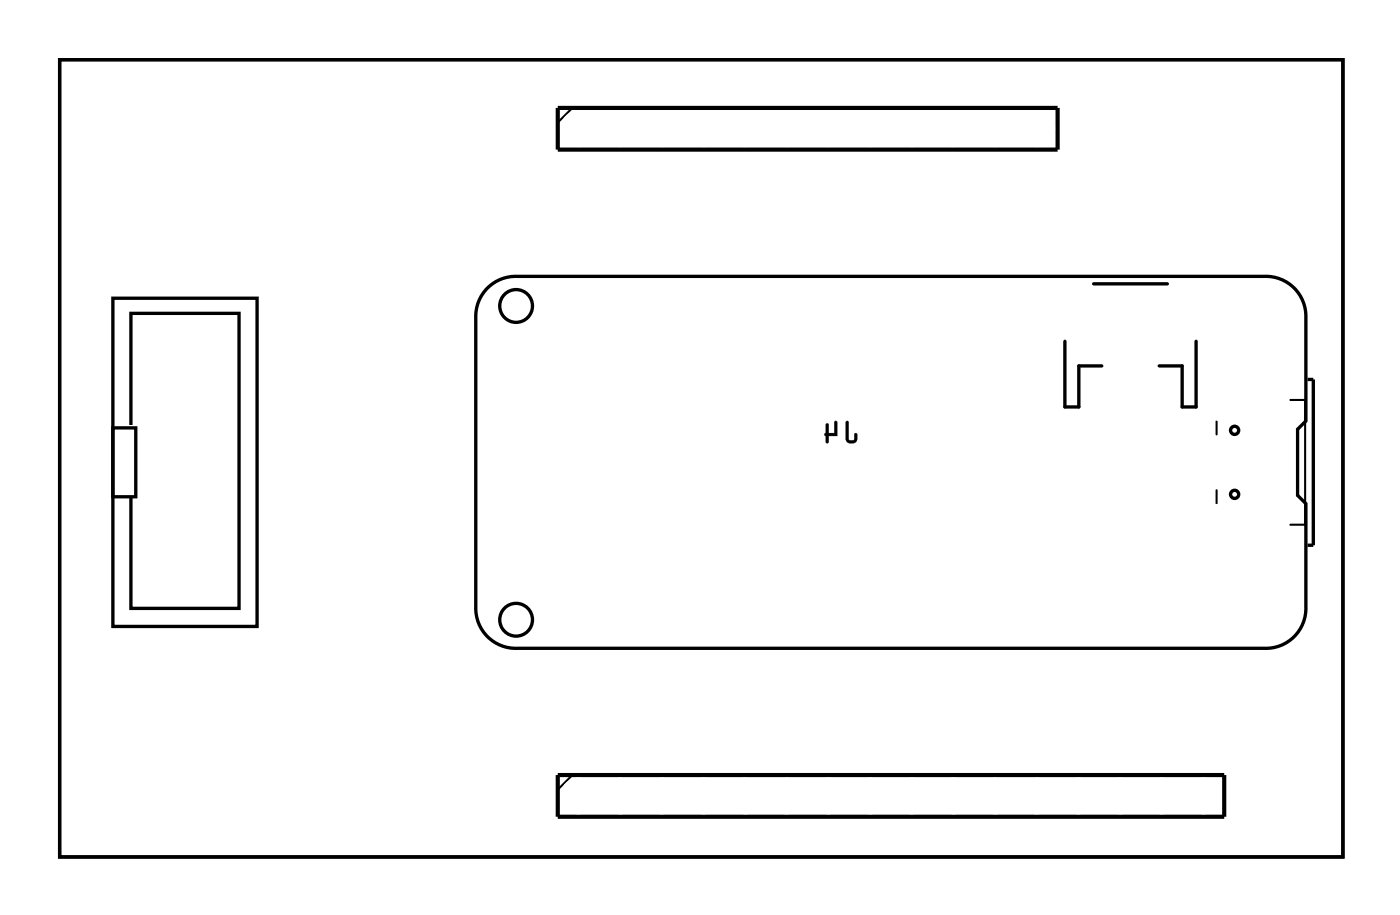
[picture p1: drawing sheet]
<svg xmlns="http://www.w3.org/2000/svg" width="85mm" height="56mm" viewBox="0 0 85 56" stroke-linecap="round" stroke-linejoin="round" font-family="sans-serif">
<g fill="none" stroke="#000" stroke-width=".2">
<path d="M3.6 3.6h78.3v48.6h-78.3zM6.9 18.2h8.8v20h-8.8zM29.7 17.5a2.44 2.44 0 0 1 1.8-.7h45.6a2.44 2.44 0 0 1 2.5 2.6v6.2l-.5 .6v4l.5 .5v6.3a2.44 2.44 0 0 1-2.5 2.5h-45.6a2.44 2.44 0 0 1-2.5-2.5v-17.6a2.44 2.44 0 0 1 .7-1.9zM66.7 17.3h4.5M6.9 26.1h1.4v4.2h-1.4zM8 25.9v-6.8h6.6v18h-6.6v-6.8M64.9 20.8v4h.9v-2.5h1.4M72.9 20.8v4h-.8v-2.5h-1.4M79.7 23.1h.4v10.1h-.4"/>
<circle cx="31.5" cy="18.6" r="1"/>
<circle cx="31.5" cy="37.8" r="1"/>
<circle cx="75.3" cy="26.2" r=".25"/>
<circle cx="75.3" cy="30.1" r=".25"/>
</g>
<g fill="#000">
<path d="M3.6 3.6v48.6h78.3v-48.6zM3.6 3.6h78.3v48.6h-78.3z"/>
<path d="M51.6 25.7v1a.36 .36 0 0 0 .3 .3 .36 .36 0 0 0 .4-.3v-.3h-.1h-.1v.4h-.3v-1.1zM50.4 25.8v.6l-.1 .1 .1 .5 .1-.1v-.3h.6v-.9l-.1-.1-.1 .1v.7h-.4v-.6z"/>
<path d="M51.6 25.7v1.1l.1 .2h.4l.2-.2v-.4h-.1h-.1v.4h-.3v-1.1zM51.6 25.7h.1l.1 1.1h.3l.1-.4h.1v.3a.38 .38 0 0 1-.6 .2l-.1-.2zM50.4 25.8v.6l-.1 .1 .1 .1-.1 .3a.09 .09 0 0 0 .1 .1 .09 .09 0 0 0 .1-.1v-.3h.6v-.9l-.1-.1-.1 .1v.7h-.4v-.6zM50.4 25.8h.1v.6h.4v-.7h.1l.1 .9-.6-.1v.4l-.1 .1-.1-.5 .1-.1z"/>
</g>
<path d="M34.9 6.6l-.9 .9M74.2 25.7v.8M74.2 29.9v.8M78.7 24.4h.9v7.6h-.9M34.9 47.2l-.9 .9" fill="none" stroke="#000" stroke-width=".13"/>
<path d="M34 6.6h30.5v2.5h-30.5zM34 47.2h40.7v2.6h-40.7z" fill="none" stroke="#000" stroke-width=".25"/>
<circle cx="77.2" cy="37.1" r="1.5" fill="#fff"/>
<circle cx="77.2" cy="37.1" r="1.5" fill="none" stroke="#fff" stroke-width=".76" stroke-linecap="butt"/>
<circle cx="77.2" cy="24.6" r=".83" fill="#fff"/>
<circle cx="77.2" cy="24.6" r=".83" fill="none" stroke="#fff" stroke-width="1" stroke-linecap="butt"/>
<path d="M76.4 23.7h1.6v1.7h-1.6z" fill="#fff"/>
<path d="M76.4 23.7h1.6v1.7h-1.6z" fill="none" stroke="#fff" stroke-width="1" stroke-linecap="butt"/>
<circle cx="74.4" cy="24.9" r=".53" fill="#fff"/>
<circle cx="74.4" cy="24.9" r=".53" fill="none" stroke="#fff" stroke-width=".51"/>
<path d="M73.9 23.8v1.6h1v-1.6zM73.9 24.9a.53 .53 0 0 1 1 0 .53 .53 0 0 1-1 0z" fill="#fff"/>
<g fill="none" stroke="#fff" stroke-width=".25">
<path d="M73.9 23.8h1v1.6h-1z"/>
<circle cx="74.4" cy="24.9" r=".53"/>
</g>
<circle cx="35.3" cy="38.3" r=".62" fill="#fff"/>
<circle cx="35.3" cy="38.3" r=".62" fill="none" stroke="#fff" stroke-width=".59"/>
<circle cx="37.8" cy="38.3" r=".62" fill="#fff"/>
<circle cx="37.8" cy="38.3" r=".62" fill="none" stroke="#fff" stroke-width=".59"/>
<circle cx="40.4" cy="38.3" r=".62" fill="#fff"/>
<circle cx="40.4" cy="38.3" r=".62" fill="none" stroke="#fff" stroke-width=".59"/>
<circle cx="42.9" cy="38.3" r=".62" fill="#fff"/>
<circle cx="42.9" cy="38.3" r=".62" fill="none" stroke="#fff" stroke-width=".59"/>
<circle cx="45.4" cy="38.3" r=".62" fill="#fff"/>
<circle cx="45.4" cy="38.3" r=".62" fill="none" stroke="#fff" stroke-width=".59"/>
<circle cx="48" cy="38.3" r=".62" fill="#fff"/>
<circle cx="48" cy="38.3" r=".62" fill="none" stroke="#fff" stroke-width=".59"/>
<circle cx="50.5" cy="38.3" r=".62" fill="#fff"/>
<circle cx="50.5" cy="38.3" r=".62" fill="none" stroke="#fff" stroke-width=".59"/>
<circle cx="53.1" cy="38.3" r=".62" fill="#fff"/>
<circle cx="53.1" cy="38.3" r=".62" fill="none" stroke="#fff" stroke-width=".59"/>
<circle cx="55.6" cy="38.3" r=".62" fill="#fff"/>
<circle cx="55.6" cy="38.3" r=".62" fill="none" stroke="#fff" stroke-width=".59"/>
<circle cx="77.2" cy="19.3" r="1.5" fill="#fff"/>
<circle cx="77.2" cy="19.3" r="1.5" fill="none" stroke="#fff" stroke-width=".76" stroke-linecap="butt"/>
<circle cx="58.1" cy="38.3" r=".62" fill="#fff"/>
<circle cx="58.1" cy="38.3" r=".62" fill="none" stroke="#fff" stroke-width=".59"/>
<circle cx="60.7" cy="38.3" r=".62" fill="#fff"/>
<circle cx="60.7" cy="38.3" r=".62" fill="none" stroke="#fff" stroke-width=".59"/>
<circle cx="63.2" cy="38.3" r=".62" fill="#fff"/>
<circle cx="63.2" cy="38.3" r=".62" fill="none" stroke="#fff" stroke-width=".59"/>
<circle cx="65.8" cy="38.3" r=".62" fill="#fff"/>
<circle cx="65.8" cy="38.3" r=".62" fill="none" stroke="#fff" stroke-width=".59"/>
<circle cx="68.3" cy="38.3" r=".62" fill="#fff"/>
<circle cx="68.3" cy="38.3" r=".62" fill="none" stroke="#fff" stroke-width=".59"/>
<circle cx="70.8" cy="38.3" r=".62" fill="#fff"/>
<circle cx="70.8" cy="38.3" r=".62" fill="none" stroke="#fff" stroke-width=".59"/>
<circle cx="73.4" cy="38.3" r=".62" fill="#fff"/>
<circle cx="73.4" cy="38.3" r=".62" fill="none" stroke="#fff" stroke-width=".59"/>
<circle cx="63.2" cy="18" r=".62" fill="#fff"/>
<circle cx="63.2" cy="18" r=".62" fill="none" stroke="#fff" stroke-width=".59"/>
<circle cx="60.7" cy="18" r=".62" fill="#fff"/>
<circle cx="60.7" cy="18" r=".62" fill="none" stroke="#fff" stroke-width=".59"/>
<circle cx="58.1" cy="18" r=".62" fill="#fff"/>
<circle cx="58.1" cy="18" r=".62" fill="none" stroke="#fff" stroke-width=".59"/>
<circle cx="55.6" cy="18" r=".62" fill="#fff"/>
<circle cx="55.6" cy="18" r=".62" fill="none" stroke="#fff" stroke-width=".59"/>
<circle cx="53.1" cy="18" r=".62" fill="#fff"/>
<circle cx="53.1" cy="18" r=".62" fill="none" stroke="#fff" stroke-width=".59"/>
<circle cx="50.5" cy="18" r=".62" fill="#fff"/>
<circle cx="50.5" cy="18" r=".62" fill="none" stroke="#fff" stroke-width=".59"/>
<circle cx="48" cy="18" r=".62" fill="#fff"/>
<circle cx="48" cy="18" r=".62" fill="none" stroke="#fff" stroke-width=".59"/>
<circle cx="45.4" cy="18" r=".62" fill="#fff"/>
<circle cx="45.4" cy="18" r=".62" fill="none" stroke="#fff" stroke-width=".59"/>
<circle cx="42.9" cy="18" r=".62" fill="#fff"/>
<circle cx="42.9" cy="18" r=".62" fill="none" stroke="#fff" stroke-width=".59"/>
<circle cx="40.4" cy="18" r=".62" fill="#fff"/>
<circle cx="40.4" cy="18" r=".62" fill="none" stroke="#fff" stroke-width=".59"/>
<circle cx="37.8" cy="18" r=".62" fill="#fff"/>
<circle cx="37.8" cy="18" r=".62" fill="none" stroke="#fff" stroke-width=".59"/>
<circle cx="35.3" cy="18" r=".62" fill="#fff"/>
<circle cx="35.3" cy="18" r=".62" fill="none" stroke="#fff" stroke-width=".59"/>
<circle cx="74.4" cy="31.5" r=".53" fill="#fff"/>
<circle cx="74.4" cy="31.5" r=".53" fill="none" stroke="#fff" stroke-width=".51"/>
<path d="M73.9 30.9v1.6h1v-1.6zM73.9 31.5a.53 .53 0 0 1 1 0 .53 .53 0 0 1-1 0z" fill="#fff"/>
<g fill="none" stroke="#fff" stroke-width=".25">
<path d="M73.9 30.9h1v1.6h-1z"/>
<circle cx="74.4" cy="31.5" r=".53"/>
</g>
<circle cx="77.2" cy="31.8" r=".83" fill="#fff"/>
<circle cx="77.2" cy="31.8" r=".83" fill="none" stroke="#fff" stroke-width="1" stroke-linecap="butt"/>
<path d="M76.4 30.9h1.6v1.7h-1.6z" fill="#fff"/>
<path d="M76.4 30.9h1.6v1.7h-1.6z" fill="none" stroke="#fff" stroke-width="1" stroke-linecap="butt"/>
<path d="M9.2 32.5h1.4v1.5h-1.4z" fill="#fff"/>
<path d="M9.2 32.5h1.4v1.5h-1.4z" fill="none" stroke="#fff" stroke-width=".69" stroke-linecap="butt"/>
<circle cx="12.4" cy="33.2" r=".72" fill="#fff"/>
<circle cx="12.4" cy="33.2" r=".72" fill="none" stroke="#fff" stroke-width=".69" stroke-linecap="butt"/>
<circle cx="12.4" cy="30.7" r=".72" fill="#fff"/>
<circle cx="12.4" cy="30.7" r=".72" fill="none" stroke="#fff" stroke-width=".69" stroke-linecap="butt"/>
<circle cx="12.4" cy="28.2" r=".72" fill="#fff"/>
<circle cx="12.4" cy="28.2" r=".72" fill="none" stroke="#fff" stroke-width=".69" stroke-linecap="butt"/>
<circle cx="12.4" cy="25.6" r=".72" fill="#fff"/>
<circle cx="12.4" cy="25.6" r=".72" fill="none" stroke="#fff" stroke-width=".69" stroke-linecap="butt"/>
<circle cx="12.4" cy="23.1" r=".72" fill="#fff"/>
<circle cx="12.4" cy="23.1" r=".72" fill="none" stroke="#fff" stroke-width=".69" stroke-linecap="butt"/>
<circle cx="9.9" cy="33.2" r=".72" fill="#fff"/>
<circle cx="9.9" cy="33.2" r=".72" fill="none" stroke="#fff" stroke-width=".69" stroke-linecap="butt"/>
<circle cx="9.9" cy="30.7" r=".72" fill="#fff"/>
<circle cx="9.9" cy="30.7" r=".72" fill="none" stroke="#fff" stroke-width=".69" stroke-linecap="butt"/>
<circle cx="9.9" cy="28.2" r=".72" fill="#fff"/>
<circle cx="9.9" cy="28.2" r=".72" fill="none" stroke="#fff" stroke-width=".69" stroke-linecap="butt"/>
<circle cx="9.9" cy="25.6" r=".72" fill="#fff"/>
<circle cx="9.9" cy="25.6" r=".72" fill="none" stroke="#fff" stroke-width=".69" stroke-linecap="butt"/>
<circle cx="9.9" cy="23.1" r=".72" fill="#fff"/>
<circle cx="9.9" cy="23.1" r=".72" fill="none" stroke="#fff" stroke-width=".69" stroke-linecap="butt"/>
<circle cx="35.3" cy="7.8" r=".74" fill="#fff"/>
<circle cx="35.3" cy="7.8" r=".74" fill="none" stroke="#fff" stroke-width=".76" stroke-linecap="butt"/>
<circle cx="37.8" cy="7.8" r=".74" fill="#fff"/>
<circle cx="37.8" cy="7.8" r=".74" fill="none" stroke="#fff" stroke-width=".76" stroke-linecap="butt"/>
<circle cx="40.4" cy="7.8" r=".74" fill="#fff"/>
<circle cx="40.4" cy="7.8" r=".74" fill="none" stroke="#fff" stroke-width=".76" stroke-linecap="butt"/>
<circle cx="42.9" cy="7.8" r=".74" fill="#fff"/>
<circle cx="42.9" cy="7.8" r=".74" fill="none" stroke="#fff" stroke-width=".76" stroke-linecap="butt"/>
<circle cx="45.4" cy="7.8" r=".74" fill="#fff"/>
<circle cx="45.4" cy="7.8" r=".74" fill="none" stroke="#fff" stroke-width=".76" stroke-linecap="butt"/>
<circle cx="48" cy="7.8" r=".74" fill="#fff"/>
<circle cx="48" cy="7.8" r=".74" fill="none" stroke="#fff" stroke-width=".76" stroke-linecap="butt"/>
<circle cx="50.5" cy="7.8" r=".74" fill="#fff"/>
<circle cx="50.5" cy="7.8" r=".74" fill="none" stroke="#fff" stroke-width=".76" stroke-linecap="butt"/>
<circle cx="53.1" cy="7.8" r=".74" fill="#fff"/>
<circle cx="53.1" cy="7.8" r=".74" fill="none" stroke="#fff" stroke-width=".76" stroke-linecap="butt"/>
<circle cx="55.6" cy="7.8" r=".74" fill="#fff"/>
<circle cx="55.6" cy="7.8" r=".74" fill="none" stroke="#fff" stroke-width=".76" stroke-linecap="butt"/>
<circle cx="58.1" cy="7.8" r=".74" fill="#fff"/>
<circle cx="58.1" cy="7.8" r=".74" fill="none" stroke="#fff" stroke-width=".76" stroke-linecap="butt"/>
<circle cx="60.7" cy="7.8" r=".74" fill="#fff"/>
<circle cx="60.7" cy="7.8" r=".74" fill="none" stroke="#fff" stroke-width=".76" stroke-linecap="butt"/>
<circle cx="63.2" cy="7.8" r=".74" fill="#fff"/>
<circle cx="63.2" cy="7.8" r=".74" fill="none" stroke="#fff" stroke-width=".76" stroke-linecap="butt"/>
<circle cx="35.3" cy="48.5" r=".74" fill="#fff"/>
<circle cx="35.3" cy="48.5" r=".74" fill="none" stroke="#fff" stroke-width=".76" stroke-linecap="butt"/>
<circle cx="37.8" cy="48.5" r=".74" fill="#fff"/>
<circle cx="37.8" cy="48.5" r=".74" fill="none" stroke="#fff" stroke-width=".76" stroke-linecap="butt"/>
<circle cx="40.4" cy="48.5" r=".74" fill="#fff"/>
<circle cx="40.4" cy="48.5" r=".74" fill="none" stroke="#fff" stroke-width=".76" stroke-linecap="butt"/>
<circle cx="42.9" cy="48.5" r=".74" fill="#fff"/>
<circle cx="42.9" cy="48.5" r=".74" fill="none" stroke="#fff" stroke-width=".76" stroke-linecap="butt"/>
<circle cx="45.4" cy="48.5" r=".74" fill="#fff"/>
<circle cx="45.4" cy="48.5" r=".74" fill="none" stroke="#fff" stroke-width=".76" stroke-linecap="butt"/>
<circle cx="48" cy="48.5" r=".74" fill="#fff"/>
<circle cx="48" cy="48.5" r=".74" fill="none" stroke="#fff" stroke-width=".76" stroke-linecap="butt"/>
<circle cx="50.5" cy="48.5" r=".74" fill="#fff"/>
<circle cx="50.5" cy="48.5" r=".74" fill="none" stroke="#fff" stroke-width=".76" stroke-linecap="butt"/>
<circle cx="53.1" cy="48.5" r=".74" fill="#fff"/>
<circle cx="53.1" cy="48.5" r=".74" fill="none" stroke="#fff" stroke-width=".76" stroke-linecap="butt"/>
<circle cx="55.6" cy="48.5" r=".74" fill="#fff"/>
<circle cx="55.6" cy="48.5" r=".74" fill="none" stroke="#fff" stroke-width=".76" stroke-linecap="butt"/>
<circle cx="58.1" cy="48.5" r=".74" fill="#fff"/>
<circle cx="58.1" cy="48.5" r=".74" fill="none" stroke="#fff" stroke-width=".76" stroke-linecap="butt"/>
<circle cx="60.7" cy="48.5" r=".74" fill="#fff"/>
<circle cx="60.7" cy="48.5" r=".74" fill="none" stroke="#fff" stroke-width=".76" stroke-linecap="butt"/>
<circle cx="63.2" cy="48.5" r=".74" fill="#fff"/>
<circle cx="63.2" cy="48.5" r=".74" fill="none" stroke="#fff" stroke-width=".76" stroke-linecap="butt"/>
<circle cx="65.8" cy="48.5" r=".74" fill="#fff"/>
<circle cx="65.8" cy="48.5" r=".74" fill="none" stroke="#fff" stroke-width=".76" stroke-linecap="butt"/>
<circle cx="68.3" cy="48.5" r=".74" fill="#fff"/>
<circle cx="68.3" cy="48.5" r=".74" fill="none" stroke="#fff" stroke-width=".76" stroke-linecap="butt"/>
<circle cx="70.8" cy="48.5" r=".74" fill="#fff"/>
<circle cx="70.8" cy="48.5" r=".74" fill="none" stroke="#fff" stroke-width=".76" stroke-linecap="butt"/>
<circle cx="73.4" cy="48.5" r=".74" fill="#fff"/>
<circle cx="73.4" cy="48.5" r=".74" fill="none" stroke="#fff" stroke-width=".76" stroke-linecap="butt"/>
</svg>
